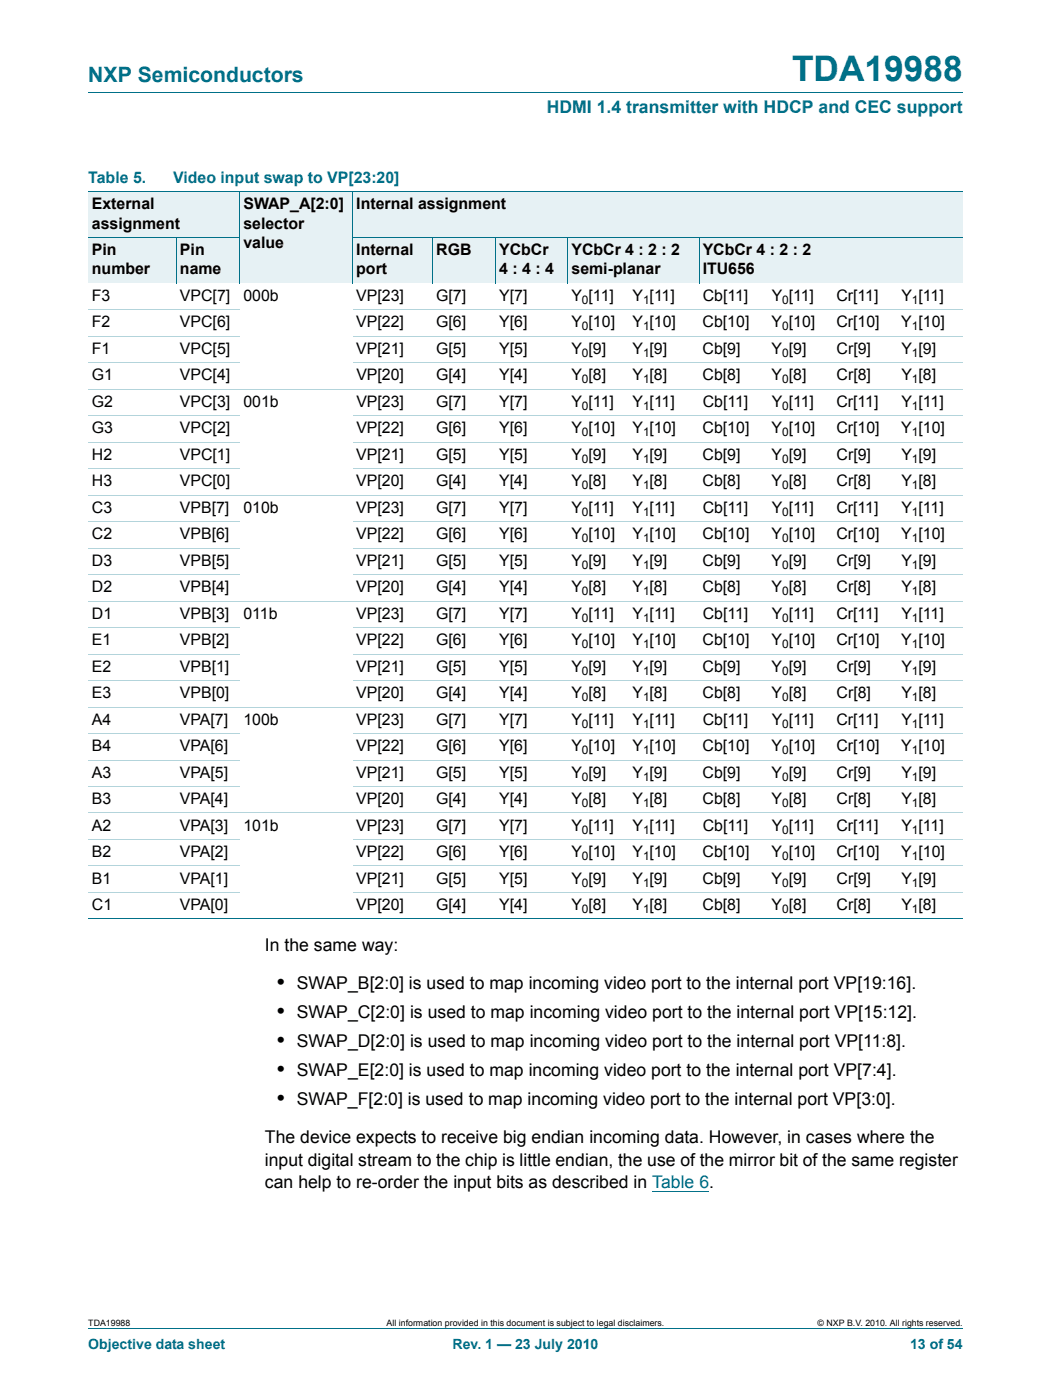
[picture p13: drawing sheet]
<svg xmlns="http://www.w3.org/2000/svg" width="210mm" height="280mm" viewBox="0 0 210 280" stroke-linecap="round" stroke-linejoin="round" font-family="sans-serif">
<defs><g id="words">
<text font-size="7" fill="#007088" x="158.2" y="16.2">TDA19988</text>
<text font-size="4.2" fill="#007088" x="17.6" y="16.4">NXP Semiconductors</text>
<g font-size="4.2">
<text x="55.4" y="197.6">•</text>
<text x="55.4" y="203.4">•</text>
<text x="55.4" y="209.3">•</text>
<text x="55.4" y="215.1">•</text>
<text x="55.4" y="220.9">•</text>
</g>
<text font-size="3.5" fill="#007088" x="109.2" y="22.6">HDMI 1.4 transmitter with HDCP and CEC support</text>
<g font-size="3.5">
<text x="52.9" y="190">In the same way:</text>
<text x="59.3" y="197.6">SWAP_B[2:0] is used to map incoming video port to the internal port VP[19:16].</text>
<text x="59.3" y="203.4">SWAP_C[2:0] is used to map incoming video port to the internal port VP[15:12].</text>
<text x="59.3" y="209.3">SWAP_D[2:0] is used to map incoming video port to the internal port VP[11:8].</text>
<text x="59.3" y="215.1">SWAP_E[2:0] is used to map incoming video port to the internal port VP[7:4].</text>
<text x="59.3" y="220.9">SWAP_F[2:0] is used to map incoming video port to the internal port VP[3:0].</text>
<text x="52.9" y="228.5">The device expects to receive big endian incoming data. However, in cases where the</text>
<text x="52.9" y="232.9">input digital stream to the chip is little endian, the use of the mirror bit of the same register</text>
<text x="52.9" y="237.3">can help to re-order the input bits as described in Table 6.</text>
</g>
<g font-size="3.2" fill="#007088">
<text x="17.6" y="36.5">Table 5.</text>
<text x="34.6" y="36.5">Video input swap to VP[23:20]</text>
</g>
<g font-size="3.2">
<text x="18.4" y="41.8">External</text>
<text x="48.6" y="41.8">SWAP_A[2:0]</text>
<text x="71.2" y="41.8">Internal assignment</text>
<text x="18.4" y="45.7">assignment</text>
<text x="48.6" y="45.7">selector</text>
<text x="18.4" y="51">Pin</text>
<text x="35.9" y="51">Pin</text>
<text x="48.6" y="49.6">value</text>
<text x="71.2" y="51">Internal</text>
<text x="87.1" y="51">RGB</text>
<text x="99.7" y="51">YCbCr</text>
<text x="114.1" y="51">YCbCr 4 : 2 : 2</text>
<text x="140.3" y="51">YCbCr 4 : 2 : 2</text>
<text x="18.4" y="54.8">number</text>
<text x="35.9" y="54.8">name</text>
<text x="71.2" y="54.8">port</text>
<text x="99.7" y="54.8">4 : 4 : 4</text>
<text x="114.1" y="54.8">semi-planar</text>
<text x="140.3" y="54.8">ITU656</text>
<text x="18.4" y="60.1">F3</text>
<text x="18.4" y="65.4">F2</text>
<text x="35.9" y="60.1">VPC[7]</text>
<text x="35.9" y="65.4">VPC[6]</text>
<text x="48.6" y="60.1">000b</text>
<text x="71.2" y="60.1">VP[23]</text>
<text x="71.2" y="65.4">VP[22]</text>
<text x="87.1" y="60.1">G[7]</text>
<text x="87.1" y="65.4">G[6]</text>
<text x="99.7" y="60.1">Y[7]</text>
<text x="99.7" y="65.4">Y[6]</text>
<text x="114.1" y="60.1">Y [11]</text>
<text x="114.1" y="65.4">Y [10]</text>
<text x="126.3" y="65.4">Y [10]</text>
<text x="126.3" y="60.1">Y [11]</text>
<text x="140.3" y="65.4">Cb[10]</text>
<text x="140.3" y="60.1">Cb[11]</text>
<text x="154.1" y="65.4">Y [10]</text>
<text x="154.1" y="60.1">Y [11]</text>
<text x="167.1" y="65.4">Cr[10]</text>
<text x="167.1" y="60.1">Cr[11]</text>
<text x="180" y="65.4">Y [10]</text>
<text x="180" y="60.1">Y [11]</text>
<text x="18.4" y="70.7">F1</text>
<text x="35.9" y="70.7">VPC[5]</text>
<text x="71.2" y="70.7">VP[21]</text>
<text x="87.1" y="70.7">G[5]</text>
<text x="99.7" y="70.7">Y[5]</text>
<text x="114.1" y="70.7">Y [9]</text>
<text x="126.3" y="70.7">Y [9]</text>
<text x="140.3" y="70.7">Cb[9]</text>
<text x="154.1" y="70.7">Y [9]</text>
<text x="167.1" y="70.7">Cr[9]</text>
<text x="180" y="70.7">Y [9]</text>
<text x="18.4" y="76">G1</text>
<text x="35.9" y="76">VPC[4]</text>
<text x="71.2" y="76">VP[20]</text>
<text x="87.1" y="76">G[4]</text>
<text x="99.7" y="76">Y[4]</text>
<text x="114.1" y="76">Y [8]</text>
<text x="126.3" y="76">Y [8]</text>
<text x="140.3" y="76">Cb[8]</text>
<text x="154.1" y="76">Y [8]</text>
<text x="167.1" y="76">Cr[8]</text>
<text x="180" y="76">Y [8]</text>
<text x="18.4" y="81.3">G2</text>
<text x="35.9" y="81.3">VPC[3]</text>
<text x="48.6" y="81.3">001b</text>
<text x="71.2" y="81.3">VP[23]</text>
<text x="87.1" y="81.3">G[7]</text>
<text x="99.7" y="81.3">Y[7]</text>
<text x="114.1" y="81.3">Y [11]</text>
<text x="126.3" y="81.3">Y [11]</text>
<text x="140.3" y="81.3">Cb[11]</text>
<text x="154.1" y="81.3">Y [11]</text>
<text x="167.1" y="81.3">Cr[11]</text>
<text x="180" y="81.3">Y [11]</text>
<text x="18.4" y="86.6">G3</text>
<text x="35.9" y="86.6">VPC[2]</text>
<text x="71.2" y="86.6">VP[22]</text>
<text x="87.1" y="86.6">G[6]</text>
<text x="99.7" y="86.6">Y[6]</text>
<text x="114.1" y="86.6">Y [10]</text>
<text x="126.3" y="86.6">Y [10]</text>
<text x="140.3" y="86.6">Cb[10]</text>
<text x="154.1" y="86.6">Y [10]</text>
<text x="167.1" y="86.6">Cr[10]</text>
<text x="180" y="86.6">Y [10]</text>
<text x="18.4" y="91.9">H2</text>
<text x="35.9" y="91.9">VPC[1]</text>
<text x="71.2" y="91.9">VP[21]</text>
<text x="87.1" y="91.9">G[5]</text>
<text x="99.7" y="91.9">Y[5]</text>
<text x="114.1" y="91.9">Y [9]</text>
<text x="126.3" y="91.9">Y [9]</text>
<text x="140.3" y="91.9">Cb[9]</text>
<text x="154.1" y="91.9">Y [9]</text>
<text x="167.1" y="91.9">Cr[9]</text>
<text x="180" y="91.9">Y [9]</text>
<text x="18.4" y="97.2">H3</text>
<text x="35.9" y="97.2">VPC[0]</text>
<text x="71.2" y="97.2">VP[20]</text>
<text x="87.1" y="97.2">G[4]</text>
<text x="99.7" y="97.2">Y[4]</text>
<text x="114.1" y="97.2">Y [8]</text>
<text x="126.3" y="97.2">Y [8]</text>
<text x="140.3" y="97.2">Cb[8]</text>
<text x="154.1" y="97.2">Y [8]</text>
<text x="167.1" y="97.2">Cr[8]</text>
<text x="180" y="97.2">Y [8]</text>
<text x="18.4" y="102.5">C3</text>
<text x="18.4" y="107.8">C2</text>
<text x="35.9" y="102.5">VPB[7]</text>
<text x="35.9" y="107.8">VPB[6]</text>
<text x="48.6" y="102.5">010b</text>
<text x="71.2" y="107.8">VP[22]</text>
<text x="71.2" y="102.5">VP[23]</text>
<text x="87.1" y="102.5">G[7]</text>
<text x="87.1" y="107.8">G[6]</text>
<text x="99.7" y="102.5">Y[7]</text>
<text x="99.7" y="107.8">Y[6]</text>
<text x="114.1" y="102.5">Y [11]</text>
<text x="114.1" y="107.8">Y [10]</text>
<text x="126.3" y="107.8">Y [10]</text>
<text x="126.3" y="102.5">Y [11]</text>
<text x="140.3" y="107.8">Cb[10]</text>
<text x="140.3" y="102.5">Cb[11]</text>
<text x="154.1" y="107.8">Y [10]</text>
<text x="154.1" y="102.5">Y [11]</text>
<text x="167.1" y="107.8">Cr[10]</text>
<text x="167.1" y="102.5">Cr[11]</text>
<text x="180" y="107.8">Y [10]</text>
<text x="180" y="102.5">Y [11]</text>
<text x="18.4" y="113.1">D3</text>
<text x="35.9" y="113.1">VPB[5]</text>
<text x="71.2" y="113.1">VP[21]</text>
<text x="87.1" y="113.1">G[5]</text>
<text x="99.7" y="113.1">Y[5]</text>
<text x="114.1" y="113.1">Y [9]</text>
<text x="126.3" y="113.1">Y [9]</text>
<text x="140.3" y="113.1">Cb[9]</text>
<text x="154.1" y="113.1">Y [9]</text>
<text x="167.1" y="113.1">Cr[9]</text>
<text x="180" y="113.1">Y [9]</text>
<text x="18.4" y="118.3">D2</text>
<text x="35.9" y="118.3">VPB[4]</text>
<text x="71.2" y="118.3">VP[20]</text>
<text x="87.1" y="118.3">G[4]</text>
<text x="99.7" y="118.3">Y[4]</text>
<text x="114.1" y="118.3">Y [8]</text>
<text x="126.3" y="118.3">Y [8]</text>
<text x="140.3" y="118.3">Cb[8]</text>
<text x="154.1" y="118.3">Y [8]</text>
<text x="167.1" y="118.3">Cr[8]</text>
<text x="180" y="118.3">Y [8]</text>
<text x="18.4" y="123.6">D1</text>
<text x="35.9" y="123.6">VPB[3]</text>
<text x="48.6" y="123.6">011b</text>
<text x="71.2" y="123.6">VP[23]</text>
<text x="87.1" y="123.6">G[7]</text>
<text x="99.7" y="123.6">Y[7]</text>
<text x="114.1" y="123.6">Y [11]</text>
<text x="126.3" y="123.6">Y [11]</text>
<text x="140.3" y="123.6">Cb[11]</text>
<text x="154.1" y="123.6">Y [11]</text>
<text x="167.1" y="123.6">Cr[11]</text>
<text x="180" y="123.6">Y [11]</text>
<text x="18.4" y="128.9">E1</text>
<text x="35.9" y="128.9">VPB[2]</text>
<text x="71.2" y="128.9">VP[22]</text>
<text x="87.1" y="128.9">G[6]</text>
<text x="99.7" y="128.9">Y[6]</text>
<text x="114.1" y="128.9">Y [10]</text>
<text x="126.3" y="128.9">Y [10]</text>
<text x="140.3" y="128.9">Cb[10]</text>
<text x="154.1" y="128.9">Y [10]</text>
<text x="167.1" y="128.9">Cr[10]</text>
<text x="180" y="128.9">Y [10]</text>
<text x="18.4" y="134.2">E2</text>
<text x="35.9" y="134.2">VPB[1]</text>
<text x="71.2" y="134.2">VP[21]</text>
<text x="87.1" y="134.2">G[5]</text>
<text x="99.7" y="134.2">Y[5]</text>
<text x="114.1" y="134.2">Y [9]</text>
<text x="126.3" y="134.2">Y [9]</text>
<text x="140.3" y="134.2">Cb[9]</text>
<text x="154.1" y="134.2">Y [9]</text>
<text x="167.1" y="134.2">Cr[9]</text>
<text x="180" y="134.2">Y [9]</text>
<text x="18.4" y="139.5">E3</text>
<text x="35.9" y="139.5">VPB[0]</text>
<text x="71.2" y="139.5">VP[20]</text>
<text x="87.1" y="139.5">G[4]</text>
<text x="99.7" y="139.5">Y[4]</text>
<text x="114.1" y="139.5">Y [8]</text>
<text x="126.3" y="139.5">Y [8]</text>
<text x="140.3" y="139.5">Cb[8]</text>
<text x="154.1" y="139.5">Y [8]</text>
<text x="167.1" y="139.5">Cr[8]</text>
<text x="180" y="139.5">Y [8]</text>
<text x="18.4" y="144.8">A4</text>
<text x="35.9" y="144.8">VPA[7]</text>
<text x="48.6" y="144.8">100b</text>
<text x="71.2" y="144.8">VP[23]</text>
<text x="87.1" y="144.8">G[7]</text>
<text x="99.7" y="144.8">Y[7]</text>
<text x="114.1" y="144.8">Y [11]</text>
<text x="126.3" y="144.8">Y [11]</text>
<text x="140.3" y="144.8">Cb[11]</text>
<text x="154.1" y="144.8">Y [11]</text>
<text x="167.1" y="144.8">Cr[11]</text>
<text x="180" y="144.8">Y [11]</text>
<text x="18.4" y="150.1">B4</text>
<text x="18.4" y="155.4">A3</text>
<text x="35.9" y="150.1">VPA[6]</text>
<text x="35.9" y="155.4">VPA[5]</text>
<text x="71.2" y="150.1">VP[22]</text>
<text x="71.2" y="155.4">VP[21]</text>
<text x="87.1" y="150.1">G[6]</text>
<text x="87.1" y="155.4">G[5]</text>
<text x="99.7" y="150.1">Y[6]</text>
<text x="99.7" y="155.4">Y[5]</text>
<text x="114.1" y="150.1">Y [10]</text>
<text x="114.1" y="155.4">Y [9]</text>
<text x="126.3" y="150.1">Y [10]</text>
<text x="126.3" y="155.4">Y [9]</text>
<text x="140.3" y="155.4">Cb[9]</text>
<text x="140.3" y="150.1">Cb[10]</text>
<text x="154.1" y="150.1">Y [10]</text>
<text x="154.1" y="155.4">Y [9]</text>
<text x="167.1" y="150.1">Cr[10]</text>
<text x="167.1" y="155.4">Cr[9]</text>
<text x="180" y="150.1">Y [10]</text>
<text x="180" y="155.4">Y [9]</text>
<text x="18.4" y="160.7">B3</text>
<text x="35.9" y="160.7">VPA[4]</text>
<text x="71.2" y="160.7">VP[20]</text>
<text x="87.1" y="160.7">G[4]</text>
<text x="99.7" y="160.7">Y[4]</text>
<text x="114.1" y="160.7">Y [8]</text>
<text x="126.3" y="160.7">Y [8]</text>
<text x="140.3" y="160.7">Cb[8]</text>
<text x="154.1" y="160.7">Y [8]</text>
<text x="167.1" y="160.7">Cr[8]</text>
<text x="180" y="160.7">Y [8]</text>
<text x="18.4" y="166">A2</text>
<text x="35.9" y="166">VPA[3]</text>
<text x="48.6" y="166">101b</text>
<text x="71.2" y="166">VP[23]</text>
<text x="87.1" y="166">G[7]</text>
<text x="99.7" y="166">Y[7]</text>
<text x="114.1" y="166">Y [11]</text>
<text x="126.3" y="166">Y [11]</text>
<text x="140.3" y="166">Cb[11]</text>
<text x="154.1" y="166">Y [11]</text>
<text x="167.1" y="166">Cr[11]</text>
<text x="180" y="166">Y [11]</text>
<text x="18.4" y="171.3">B2</text>
<text x="35.9" y="171.3">VPA[2]</text>
<text x="71.2" y="171.3">VP[22]</text>
<text x="87.1" y="171.3">G[6]</text>
<text x="99.7" y="171.3">Y[6]</text>
<text x="114.1" y="171.3">Y [10]</text>
<text x="126.3" y="171.3">Y [10]</text>
<text x="140.3" y="171.3">Cb[10]</text>
<text x="154.1" y="171.3">Y [10]</text>
<text x="167.1" y="171.3">Cr[10]</text>
<text x="180" y="171.3">Y [10]</text>
<text x="18.4" y="176.6">B1</text>
<text x="35.9" y="176.6">VPA[1]</text>
<text x="71.2" y="176.6">VP[21]</text>
<text x="87.1" y="176.6">G[5]</text>
<text x="99.7" y="176.6">Y[5]</text>
<text x="114.1" y="176.6">Y [9]</text>
<text x="126.3" y="176.6">Y [9]</text>
<text x="140.3" y="176.6">Cb[9]</text>
<text x="154.1" y="176.6">Y [9]</text>
<text x="167.1" y="176.6">Cr[9]</text>
<text x="180" y="176.6">Y [9]</text>
<text x="18.4" y="181.9">C1</text>
<text x="35.9" y="181.9">VPA[0]</text>
<text x="71.2" y="181.9">VP[20]</text>
<text x="87.1" y="181.9">G[4]</text>
<text x="99.7" y="181.9">Y[4]</text>
<text x="114.1" y="181.9">Y [8]</text>
<text x="126.3" y="181.9">Y [8]</text>
<text x="140.3" y="181.9">Cb[8]</text>
<text x="154.1" y="181.9">Y [8]</text>
<text x="167.1" y="181.9">Cr[8]</text>
<text x="180" y="181.9">Y [8]</text>
</g>
<g font-size="2.8" fill="#007088">
<text x="17.6" y="269.5">Objective data sheet</text>
<text x="90.4" y="269.5">Rev. 1 — 23 July 2010</text>
<text x="181.8" y="269.5">13 of 54</text>
</g>
<g font-size="2.4">
<text x="116.2" y="60.7">0</text>
<text x="116.2" y="66">0</text>
<text x="128.4" y="60.7">1</text>
<text x="128.4" y="66">1</text>
<text x="156.2" y="60.7">0</text>
<text x="156.2" y="66">0</text>
<text x="182.1" y="60.7">1</text>
<text x="182.1" y="66">1</text>
<text x="116.2" y="71.3">0</text>
<text x="128.4" y="71.3">1</text>
<text x="156.2" y="71.3">0</text>
<text x="182.1" y="71.3">1</text>
<text x="116.2" y="76.6">0</text>
<text x="128.4" y="76.6">1</text>
<text x="156.2" y="76.6">0</text>
<text x="182.1" y="76.6">1</text>
<text x="116.2" y="81.9">0</text>
<text x="128.4" y="81.9">1</text>
<text x="156.2" y="81.9">0</text>
<text x="182.1" y="81.9">1</text>
<text x="116.2" y="87.2">0</text>
<text x="128.4" y="87.2">1</text>
<text x="156.2" y="87.2">0</text>
<text x="182.1" y="87.2">1</text>
<text x="116.2" y="92.5">0</text>
<text x="128.4" y="92.5">1</text>
<text x="156.2" y="92.5">0</text>
<text x="182.1" y="92.5">1</text>
<text x="116.2" y="97.7">0</text>
<text x="128.4" y="97.7">1</text>
<text x="156.2" y="97.7">0</text>
<text x="182.1" y="97.7">1</text>
<text x="116.2" y="103">0</text>
<text x="128.4" y="103">1</text>
<text x="156.2" y="103">0</text>
<text x="182.1" y="103">1</text>
<text x="116.2" y="108.3">0</text>
<text x="116.2" y="113.6">0</text>
<text x="128.4" y="108.3">1</text>
<text x="128.4" y="113.6">1</text>
<text x="156.2" y="108.3">0</text>
<text x="156.2" y="113.6">0</text>
<text x="182.1" y="108.3">1</text>
<text x="182.1" y="113.6">1</text>
<text x="116.2" y="118.9">0</text>
<text x="128.4" y="118.9">1</text>
<text x="156.2" y="118.9">0</text>
<text x="182.1" y="118.9">1</text>
<text x="116.2" y="124.2">0</text>
<text x="128.4" y="124.2">1</text>
<text x="156.2" y="124.2">0</text>
<text x="182.1" y="124.2">1</text>
<text x="116.2" y="129.5">0</text>
<text x="128.4" y="129.5">1</text>
<text x="156.2" y="129.5">0</text>
<text x="182.1" y="129.5">1</text>
<text x="116.2" y="134.8">0</text>
<text x="128.4" y="134.8">1</text>
<text x="156.2" y="134.8">0</text>
<text x="182.1" y="134.8">1</text>
<text x="116.2" y="140.1">0</text>
<text x="128.4" y="140.1">1</text>
<text x="156.2" y="140.1">0</text>
<text x="182.1" y="140.1">1</text>
<text x="116.2" y="145.4">0</text>
<text x="128.4" y="145.4">1</text>
<text x="156.2" y="145.4">0</text>
<text x="182.1" y="145.4">1</text>
<text x="116.2" y="150.7">0</text>
<text x="116.2" y="156">0</text>
<text x="128.4" y="150.7">1</text>
<text x="128.4" y="156">1</text>
<text x="156.2" y="150.7">0</text>
<text x="156.2" y="156">0</text>
<text x="182.1" y="150.7">1</text>
<text x="182.1" y="156">1</text>
<text x="116.2" y="161.3">0</text>
<text x="128.4" y="161.3">1</text>
<text x="156.2" y="161.3">0</text>
<text x="182.1" y="161.3">1</text>
<text x="116.2" y="166.6">0</text>
<text x="128.4" y="166.6">1</text>
<text x="156.2" y="166.6">0</text>
<text x="182.1" y="166.6">1</text>
<text x="116.2" y="171.9">0</text>
<text x="128.4" y="171.9">1</text>
<text x="156.2" y="171.9">0</text>
<text x="182.1" y="171.9">1</text>
<text x="116.2" y="177.1">0</text>
<text x="128.4" y="177.1">1</text>
<text x="156.2" y="177.1">0</text>
<text x="182.1" y="177.1">1</text>
<text x="116.2" y="182.4">0</text>
<text x="128.4" y="182.4">1</text>
<text x="156.2" y="182.4">0</text>
<text x="182.1" y="182.4">1</text>
</g>
<g font-size="1.8">
<text x="17.6" y="264.9">TDA19988</text>
<text x="77.2" y="264.9">All information provided in this document is subject to legal disclaimers.</text>
<text x="163.3" y="264.9">© NXP B.V. 2010. All rights reserved.</text>
</g>
</g></defs>
<path d="M17.6 18.5h174.7M17.6 265.5h174.7" fill="none" stroke="#007088" stroke-width=".2"/>
<path d="M130.3 238h11.3" fill="none" stroke="#00f" stroke-width=".2"/>
<g fill="#e6f1f4">
<path d="M17.6 38.3h30.3v9.1h-30.3z"/>
<path d="M47.9 38.3h22.6v18.3h-22.6z"/>
<path d="M70.5 38.3h121.8v9.1h-121.8z"/>
<path d="M17.6 47.4h17.6v9.2h-17.6z"/>
<path d="M35.2 47.4h12.7v9.2h-12.7z"/>
<path d="M70.5 47.4h15.9v9.2h-15.9z"/>
<path d="M86.4 47.4h12.6v9.2h-12.6z"/>
<path d="M99 47.4h14.4v9.2h-14.4z"/>
<path d="M113.4 47.4h26.2v9.2h-26.2z"/>
<path d="M139.6 47.4h52.7v9.2h-52.7z"/>
</g>
<path d="M17.6 38.3h174.7M47.9 38.2v18.4M70.5 38.2v18.4M17.6 47.4h30.4M35.2 47.4v9.2M70.4 47.4h121.9M86.4 47.4v9.2M99 47.4v9.2M113.4 47.4v9.2M139.6 47.4v9.2M17.6 183.6h174.7" fill="none" stroke="#007088" stroke-width=".2"/>
<g fill="none" stroke="#b3d4db" stroke-width=".2">
<path d="M17.6 61.9h30.3M17.6 67.2h30.3M17.6 72.5h30.3M17.6 77.8h174.7M70.5 61.9h121.8M70.5 67.2h121.8M70.5 72.5h121.8M17.6 83.1h30.3M17.6 88.4h30.3M17.6 93.7h30.3M17.6 99h174.7M70.5 83.1h121.8"/>
<path d="M70.5 88.4h121.8M70.5 93.7h121.8M17.6 104.2h30.3M17.6 109.5h30.3M17.6 114.8h30.3M70.5 104.2h121.8M70.5 109.5h121.8M70.5 114.8h121.8M17.6 120.1h174.7M17.6 125.4h30.3M17.6 130.7h30.3M17.6 136h30.3"/>
<path d="M70.5 125.4h121.8M70.5 130.7h121.8M70.5 136h121.8M17.6 141.3h174.7M17.6 146.6h30.3M17.6 151.9h30.3M17.6 157.2h30.3M70.5 146.6h121.8M70.5 151.9h121.8M70.5 157.2h121.8M17.6 162.5h174.7M17.6 167.7h30.3"/>
<path d="M17.6 173h30.3M17.6 178.3h30.3M70.5 167.7h121.8M70.5 173h121.8M70.5 178.3h121.8"/>
</g>
<use href="#words"/>
</svg>
